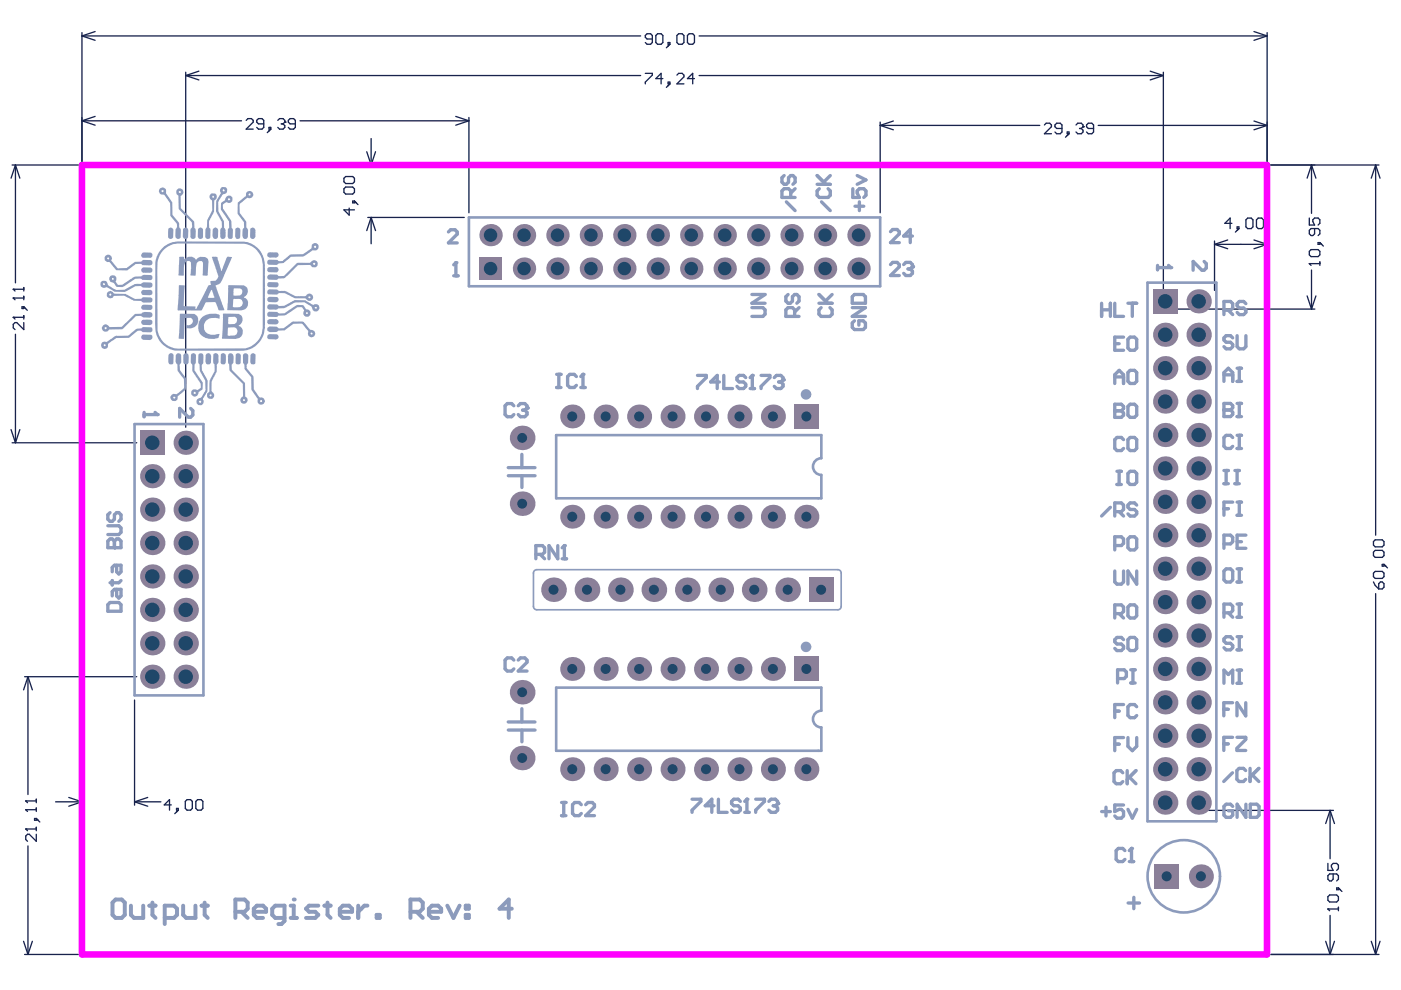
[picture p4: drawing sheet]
<svg xmlns="http://www.w3.org/2000/svg" width="297mm" height="210mm" viewBox="0 0 297 210" stroke-linecap="round" stroke-linejoin="round" font-family="sans-serif">
<g fill="none" stroke="#18234c" stroke-width=".28">
<path d="M17.4 6.9v27.4M17.4 7.6l2.8 .9M17.4 7.6h118.4M20.2 6.7l-2.8 .9M39.4 16l2.8 .9M39.4 16h96.4M39.4 15.3v75.3M42.2 15.1l-2.8 .9M136.8 15.6h1.5v.3l-1.5 1.5v.4M138.3 8.3h-1.1l-.4-.4v-.4l.4-.3h.7l.4 .3v1.5l-.4 .4h-.7l-.4-.4M139.1 7.5l.3-.3h.8l.3 .3v1.5l-.3 .4h-.8l-.3-.4zM140.5 16.7h-1.4l1.1-1.1v2.2"/>
<path d="M141.7 9h.3v.4h-.3zM141.7 17.4h.3v.4h-.3zM142 17.8l-.7 .7M142 9.4l-.7 .7M143.5 15.9l.4-.3h.7l.4 .3v.4l-1.5 1.5h1.5M143.5 7.5l.4-.3h.7l.4 .3v1.5l-.4 .4h-.7l-.4-.4zM145.7 7.5l.4-.3h.8l.3 .3v1.5l-.3 .4h-.8l-.4-.4zM147.2 16.7h-1.5l1.2-1.1v2.2M148.2 16h98.5M148.2 7.6h120.5M243.9 15.1l2.8 .9M246.7 15.3v50.2h32.1"/>
<path d="M246.7 16l-2.8 .9M265.9 6.7l2.8 .9M268.7 6.9v27.4M268.7 7.6l-2.8 .9M2.6 35h14.1M3.3 35l.9 2.8M3.3 35l-1 2.8M3.3 35v25M17.4 25.6l2.8 .9M17.4 25.6h33.8M20.2 24.7l-2.8 .9M52.2 25.5l.4-.4h.7l.4 .4v.4l-1.5 1.5h1.5"/>
<path d="M55.9 26.3h-1.1l-.4-.4v-.4l.4-.4h.7l.4 .4v1.5l-.4 .4h-.7l-.4-.4M57 27h.4v.4h-.4zM57.4 27.4l-.7 .7M58.9 25.5l.4-.4h.7l.4 .4v.4M59.6 26.3h.4M60 26.3l.4 .3v.4l-.4 .4h-.7l-.4-.4M60.4 25.9h.1M60.4 25.9l-.4 .4M62.6 26.3h-1.1l-.4-.4v-.4l.4-.4h.7l.4 .4v1.5l-.4 .4h-.7l-.4-.4M63.6 25.6h35.8M72.9 37.8l.4-.4h1.5l.4 .4v.7l-.4 .4h-1.5l-.4-.4zM73.3 39.7h1.5l.4 .3v.8l-.4 .3h-1.5l-.4-.3v-.8z"/>
<path d="M77.8 32.2l.9 2.8M78 35h10.5M78.7 29.4v5.6M79.6 32.2l-.9 2.8M96.6 24.7l2.8 .9M99.4 25.6l-2.8 .9M99.4 24.9v20.2M186.6 26.6l2.8 .9M186.6 26.6h33.8M186.6 25.9v19.2M189.4 25.7l-2.8 .9M221.4 26.5l.4-.4h.8l.3 .4v.4l-1.5 1.5h1.5"/>
<path d="M225.2 27.2h-1.2l-.3-.3v-.4l.3-.4h.8l.4 .4v1.5l-.4 .4h-.8l-.3-.4M226.3 28h.3v.4h-.3zM226.6 28.4l-.7 .7M228.1 26.5l.4-.4h.8l.3 .4v.4M228.9 27.2h.4M229.3 27.2l.3 .4v.4l-.3 .4h-.8l-.4-.4M229.6 26.9h.1M229.6 26.9l-.3 .3M231.9 27.2h-1.2l-.3-.3v-.4l.3-.4h.8l.4 .4v1.5l-.4 .4h-.8l-.3-.4M232.8 26.6h35.9M265.9 25.7l2.8 .9M268.7 26.6l-2.8 .9"/>
<path d="M268.7 35.7v16.8M269.4 35h23M278.1 35l.9 2.8M278.1 35l-1 2.8M278.1 35v10.2M291.7 35l.9 2.8M291.7 35l-1 2.8M291.7 35v78.5M74 44.1v1.5l-1.1-1.1h2.3M74.8 42.6h.4v.4h-.4zM75.2 42.6l.7 .8M78 46.1h20.4"/>
<path d="M78.7 46.1l.9 2.8M78.7 46.1l-.9 2.8M78.7 46.1v5.6M257.5 51.8l2.8 .9M257.5 51.8h11.2M257.5 51.1v10.5M260.3 50.9l-2.8 .9M261.2 47.4h-1.5l1.1-1.2v2.3M262.3 48.1h.4v.4h-.4zM262.7 48.5l-.8 .7M264.2 46.6l.3-.4h.8l.3 .4v1.5l-.3 .4h-.8l-.3-.4zM265.9 50.9l2.8 .9"/>
<path d="M266.4 46.6l.4-.4h.7l.4 .4v1.5l-.4 .4h-.7l-.4-.4zM268.7 51.8l-2.8 .9M277.6 55.9h.1M277.6 46.2v1.5h1.1l-.4-.7v-.4l.4-.4h.8l.3 .4v.7l-.3 .4M277.6 55.9h2.2M277.6 55.9l.4 .4M278 52.9h1.5l.3 .4v.7l-.3 .4h-1.5l-.4-.4v-.7zM278.1 57.3v8.2M278.7 48.5v1.1l-.4 .3h-.3l-.4-.3v-.8l.4-.3h1.5l.3 .3v.8l-.3 .3M279.5 51.4h.3v.4h-.3zM279.8 55.5v.8M279.8 51.4l.8 .8"/>
<path d="M2.8 67.3h.1M2.8 63.2h.1M2.8 61.3h.1M2.8 67.3h2.2M2.8 67.3l.4 .4M2.8 63.2h2.2M2.8 63.2l.4 .4M2.8 61.3h2.2M2.8 61.3l.4 .4M3.3 70.9v23M4.7 65h.3v.4h-.3zM5 61v.7"/>
<path d="M5 62.8v.8M5 66.9v.8M5 68.4v1.5l-1.4-1.5h-.4l-.4 .4v.7l.4 .4M5 65l.8 .8M277.1 62.7l1 2.8M279 62.7l-.9 2.8M2.3 91.1l1 2.8M2.6 93.9h26.4M4.2 91.1l-.9 2.8M291.2 114.8l.4-.3h1.5l.3 .3v.8l-.3 .3h-1.5l-.4-.3zM291.2 117.1l.4-.4h1.5l.3 .4v.7l-.3 .4h-1.5l-.4-.4zM293.1 119.7h.3v.3h-.3z"/>
<path d="M293.4 119.7l.8 .7M291.2 123.4l.4 .7 .7 .8M291.2 121.5l.4-.3h1.5l.3 .3v.8l-.3 .3h-1.5l-.4-.3zM291.7 125.9v76.5M292.3 123.8l.4-.4h.4l.3 .4v.7l-.3 .4h-.8zM5.2 143.5h23.8M5.9 143.5l1 2.8M5.9 143.5l-.9 2.8M5.9 143.5v25M28.5 148.4v22.3M5.5 175.8h.1M5.5 171.7h.1"/>
<path d="M5.5 169.8h.1M5.5 175.8h2.2M5.5 175.8l.3 .3M5.5 171.7h2.2M5.5 171.7l.3 .4M5.5 169.8h2.2M5.5 169.8l.3 .4M5.9 179.4v23M7.3 173.5h.4v.4h-.4zM7.7 169.4v.8M7.7 171.3v.8M7.7 175.4v.7"/>
<path d="M7.7 176.9v1.5l-1.5-1.5h-.4l-.3 .4v.7l.3 .4M7.7 173.5l.7 .8M11.8 170h5.6M14.6 169.1l2.8 .9M17.4 169.3v32.4M17.4 170l-2.8 .9M28.5 170l2.8 .9M28.5 170h5.6M31.3 169.1l-2.8 .9M36.3 170.7h-1.5l1.1-1.2v2.3M37.4 171.4h.4v.4h-.4zM37.8 171.8l-.7 .7"/>
<path d="M39.7 169.5h.7l.4 .4v1.5l-.4 .4h-.7l-.4-.4v-1.5zM41.5 169.9l.4-.4h.7l.4 .4v1.5l-.4 .4h-.7l-.4-.4zM253.7 171.8h29M282 171.8l.9 2.8M282 171.8l-.9 2.8M282 171.8v10.3M5 199.6l.9 2.8M6.9 199.6l-1 2.8M281.1 199.6l.9 2.8M281.5 192.7h.1M281.5 183.1v1.4h1.2l-.4-.7v-.4l.4-.3h.7l.4 .3v.8l-.4 .3M281.5 192.7h2.3"/>
<path d="M281.5 192.7l.4 .4M281.9 189.8h1.5l.4 .3v.8l-.4 .3h-1.5l-.4-.3v-.8zM282 194.1v8.3M282.7 185.3v1.1l-.4 .4h-.4l-.4-.4v-.7l.4-.4h1.5l.4 .4v.7l-.4 .4M282.9 199.6l-.9 2.8M283.4 188.3h.4v.3h-.4zM283.8 192.4v.7M283.8 188.3l.7 .7M290.7 199.6l1 2.8M292.6 199.6l-.9 2.8M5.2 202.4h11.5M269.4 202.4h23"/>
</g>
<circle cx="32.3" cy="143.5" r="2.58" fill="#8b8099"/>
<circle cx="32.3" cy="143.5" r="1.54" fill="#1f4769"/>
<circle cx="32.3" cy="136.4" r="2.58" fill="#8b8099"/>
<circle cx="32.3" cy="136.4" r="1.54" fill="#1f4769"/>
<circle cx="32.3" cy="129.3" r="2.58" fill="#8b8099"/>
<circle cx="32.3" cy="129.3" r="1.54" fill="#1f4769"/>
<circle cx="32.3" cy="122.2" r="2.58" fill="#8b8099"/>
<circle cx="32.3" cy="122.2" r="1.54" fill="#1f4769"/>
<circle cx="32.3" cy="115.1" r="2.58" fill="#8b8099"/>
<circle cx="32.3" cy="115.1" r="1.54" fill="#1f4769"/>
<circle cx="39.4" cy="143.5" r="2.58" fill="#8b8099"/>
<circle cx="39.4" cy="143.5" r="1.54" fill="#1f4769"/>
<circle cx="39.4" cy="136.4" r="2.58" fill="#8b8099"/>
<circle cx="39.4" cy="136.4" r="1.54" fill="#1f4769"/>
<circle cx="39.4" cy="129.3" r="2.58" fill="#8b8099"/>
<circle cx="39.4" cy="129.3" r="1.54" fill="#1f4769"/>
<circle cx="39.4" cy="122.2" r="2.58" fill="#8b8099"/>
<circle cx="39.4" cy="122.2" r="1.54" fill="#1f4769"/>
<circle cx="39.4" cy="115.1" r="2.58" fill="#8b8099"/>
<circle cx="39.4" cy="115.1" r="1.54" fill="#1f4769"/>
<circle cx="110.7" cy="146.8" r="2.61" fill="#8b8099"/>
<circle cx="110.7" cy="146.8" r="1.05" fill="#1f4769"/>
<circle cx="110.7" cy="160.7" r="2.61" fill="#8b8099"/>
<circle cx="110.7" cy="160.7" r="1.05" fill="#1f4769"/>
<circle cx="117.4" cy="125" r="2.61" fill="#8b8099"/>
<circle cx="117.4" cy="125" r="1.06" fill="#1f4769"/>
<circle cx="121.3" cy="163.1" r="2.54" fill="#8b8099"/>
<circle cx="121.3" cy="163.1" r="1.06" fill="#1f4769"/>
<circle cx="121.3" cy="141.8" r="2.54" fill="#8b8099"/>
<circle cx="121.3" cy="141.8" r="1.06" fill="#1f4769"/>
<circle cx="124.4" cy="125" r="2.61" fill="#8b8099"/>
<circle cx="124.4" cy="125" r="1.06" fill="#1f4769"/>
<circle cx="128.4" cy="163.1" r="2.54" fill="#8b8099"/>
<circle cx="128.4" cy="163.1" r="1.06" fill="#1f4769"/>
<circle cx="128.4" cy="141.8" r="2.54" fill="#8b8099"/>
<circle cx="128.4" cy="141.8" r="1.06" fill="#1f4769"/>
<circle cx="128.4" cy="109.6" r="2.54" fill="#8b8099"/>
<circle cx="128.4" cy="109.6" r="1.06" fill="#1f4769"/>
<circle cx="131.5" cy="125" r="2.61" fill="#8b8099"/>
<circle cx="131.5" cy="125" r="1.06" fill="#1f4769"/>
<circle cx="135.5" cy="163.1" r="2.54" fill="#8b8099"/>
<circle cx="135.5" cy="163.1" r="1.06" fill="#1f4769"/>
<circle cx="135.5" cy="141.8" r="2.54" fill="#8b8099"/>
<circle cx="135.5" cy="141.8" r="1.06" fill="#1f4769"/>
<circle cx="138.6" cy="125" r="2.61" fill="#8b8099"/>
<circle cx="138.6" cy="125" r="1.06" fill="#1f4769"/>
<circle cx="142.6" cy="163.1" r="2.54" fill="#8b8099"/>
<circle cx="142.6" cy="163.1" r="1.06" fill="#1f4769"/>
<circle cx="142.6" cy="141.8" r="2.54" fill="#8b8099"/>
<circle cx="142.6" cy="141.8" r="1.06" fill="#1f4769"/>
<circle cx="145.7" cy="125" r="2.61" fill="#8b8099"/>
<circle cx="145.7" cy="125" r="1.06" fill="#1f4769"/>
<circle cx="149.7" cy="163.1" r="2.54" fill="#8b8099"/>
<circle cx="149.7" cy="163.1" r="1.06" fill="#1f4769"/>
<circle cx="149.7" cy="141.8" r="2.54" fill="#8b8099"/>
<circle cx="149.7" cy="141.8" r="1.06" fill="#1f4769"/>
<circle cx="152.8" cy="125" r="2.61" fill="#8b8099"/>
<circle cx="152.8" cy="125" r="1.06" fill="#1f4769"/>
<circle cx="32.3" cy="108" r="2.58" fill="#8b8099"/>
<circle cx="32.3" cy="108" r="1.54" fill="#1f4769"/>
<circle cx="32.3" cy="101" r="2.58" fill="#8b8099"/>
<circle cx="32.3" cy="101" r="1.54" fill="#1f4769"/>
<path d="M29.7 91.3h5.2v5.2h-5.2z" fill-rule="evenodd" fill="#8b8099"/>
<circle cx="32.3" cy="93.9" r="1.54" fill="#1f4769"/>
<circle cx="39.4" cy="108" r="2.58" fill="#8b8099"/>
<circle cx="39.4" cy="108" r="1.54" fill="#1f4769"/>
<circle cx="39.4" cy="101" r="2.58" fill="#8b8099"/>
<circle cx="39.4" cy="101" r="1.54" fill="#1f4769"/>
<circle cx="39.4" cy="93.9" r="2.58" fill="#8b8099"/>
<circle cx="39.4" cy="93.9" r="1.54" fill="#1f4769"/>
<circle cx="104" cy="49.9" r="2.37" fill="#8b8099"/>
<circle cx="104" cy="49.9" r="1.42" fill="#1f4769"/>
<path d="M101.6 54.6h4.8v4.7h-4.8z" fill-rule="evenodd" fill="#8b8099"/>
<circle cx="104" cy="56.9" r="1.42" fill="#1f4769"/>
<circle cx="110.7" cy="106.8" r="2.61" fill="#8b8099"/>
<circle cx="110.7" cy="106.8" r="1.05" fill="#1f4769"/>
<circle cx="110.7" cy="92.8" r="2.61" fill="#8b8099"/>
<circle cx="110.7" cy="92.8" r="1.05" fill="#1f4769"/>
<circle cx="111.1" cy="56.9" r="2.37" fill="#8b8099"/>
<circle cx="111.1" cy="56.9" r="1.42" fill="#1f4769"/>
<circle cx="111.1" cy="49.9" r="2.37" fill="#8b8099"/>
<circle cx="111.1" cy="49.9" r="1.42" fill="#1f4769"/>
<circle cx="118.2" cy="56.9" r="2.37" fill="#8b8099"/>
<circle cx="118.2" cy="56.9" r="1.42" fill="#1f4769"/>
<circle cx="118.2" cy="49.9" r="2.37" fill="#8b8099"/>
<circle cx="118.2" cy="49.9" r="1.42" fill="#1f4769"/>
<circle cx="121.3" cy="109.6" r="2.54" fill="#8b8099"/>
<circle cx="121.3" cy="109.6" r="1.06" fill="#1f4769"/>
<circle cx="121.3" cy="88.3" r="2.54" fill="#8b8099"/>
<circle cx="121.3" cy="88.3" r="1.06" fill="#1f4769"/>
<circle cx="125.3" cy="56.9" r="2.37" fill="#8b8099"/>
<circle cx="125.3" cy="56.9" r="1.42" fill="#1f4769"/>
<circle cx="125.3" cy="49.9" r="2.37" fill="#8b8099"/>
<circle cx="125.3" cy="49.9" r="1.42" fill="#1f4769"/>
<circle cx="128.4" cy="88.3" r="2.54" fill="#8b8099"/>
<circle cx="128.4" cy="88.3" r="1.06" fill="#1f4769"/>
<circle cx="132.4" cy="49.9" r="2.37" fill="#8b8099"/>
<circle cx="132.4" cy="49.9" r="1.42" fill="#1f4769"/>
<circle cx="132.4" cy="56.9" r="2.37" fill="#8b8099"/>
<circle cx="132.4" cy="56.9" r="1.42" fill="#1f4769"/>
<circle cx="135.5" cy="109.6" r="2.54" fill="#8b8099"/>
<circle cx="135.5" cy="109.6" r="1.06" fill="#1f4769"/>
<circle cx="135.5" cy="88.3" r="2.54" fill="#8b8099"/>
<circle cx="135.5" cy="88.3" r="1.06" fill="#1f4769"/>
<circle cx="139.5" cy="49.9" r="2.37" fill="#8b8099"/>
<circle cx="139.5" cy="49.9" r="1.42" fill="#1f4769"/>
<circle cx="139.5" cy="56.9" r="2.37" fill="#8b8099"/>
<circle cx="139.5" cy="56.9" r="1.42" fill="#1f4769"/>
<circle cx="142.6" cy="109.6" r="2.54" fill="#8b8099"/>
<circle cx="142.6" cy="109.6" r="1.06" fill="#1f4769"/>
<circle cx="142.6" cy="88.3" r="2.54" fill="#8b8099"/>
<circle cx="142.6" cy="88.3" r="1.06" fill="#1f4769"/>
<circle cx="146.6" cy="49.9" r="2.37" fill="#8b8099"/>
<circle cx="146.6" cy="49.9" r="1.42" fill="#1f4769"/>
<circle cx="146.6" cy="56.9" r="2.37" fill="#8b8099"/>
<circle cx="146.6" cy="56.9" r="1.42" fill="#1f4769"/>
<circle cx="149.7" cy="109.6" r="2.54" fill="#8b8099"/>
<circle cx="149.7" cy="109.6" r="1.06" fill="#1f4769"/>
<circle cx="149.7" cy="88.3" r="2.54" fill="#8b8099"/>
<circle cx="149.7" cy="88.3" r="1.06" fill="#1f4769"/>
<circle cx="156.8" cy="163.1" r="2.54" fill="#8b8099"/>
<circle cx="156.8" cy="163.1" r="1.06" fill="#1f4769"/>
<circle cx="156.8" cy="141.8" r="2.54" fill="#8b8099"/>
<circle cx="156.8" cy="141.8" r="1.06" fill="#1f4769"/>
<circle cx="156.8" cy="109.6" r="2.54" fill="#8b8099"/>
<circle cx="156.8" cy="109.6" r="1.06" fill="#1f4769"/>
<circle cx="159.9" cy="125" r="2.61" fill="#8b8099"/>
<circle cx="159.9" cy="125" r="1.06" fill="#1f4769"/>
<circle cx="163.9" cy="163.1" r="2.54" fill="#8b8099"/>
<circle cx="163.9" cy="163.1" r="1.06" fill="#1f4769"/>
<circle cx="163.9" cy="141.8" r="2.54" fill="#8b8099"/>
<circle cx="163.9" cy="141.8" r="1.06" fill="#1f4769"/>
<circle cx="167" cy="125" r="2.61" fill="#8b8099"/>
<circle cx="167" cy="125" r="1.06" fill="#1f4769"/>
<circle cx="171" cy="163.1" r="2.54" fill="#8b8099"/>
<circle cx="171" cy="163.1" r="1.06" fill="#1f4769"/>
<path d="M168.4 139.3h5.1v5.1h-5.1z" fill-rule="evenodd" fill="#8b8099"/>
<circle cx="171" cy="141.8" r="1.06" fill="#1f4769"/>
<circle cx="171" cy="109.6" r="2.54" fill="#8b8099"/>
<circle cx="171" cy="109.6" r="1.06" fill="#1f4769"/>
<path d="M171.5 122.4h5.2v5.3h-5.2z" fill-rule="evenodd" fill="#8b8099"/>
<circle cx="174.1" cy="125" r="1.06" fill="#1f4769"/>
<circle cx="247" cy="170.2" r="2.58" fill="#8b8099"/>
<circle cx="247" cy="170.2" r="1.54" fill="#1f4769"/>
<circle cx="247" cy="163.1" r="2.58" fill="#8b8099"/>
<circle cx="247" cy="163.1" r="1.54" fill="#1f4769"/>
<circle cx="247" cy="156" r="2.58" fill="#8b8099"/>
<circle cx="247" cy="156" r="1.54" fill="#1f4769"/>
<circle cx="247" cy="148.9" r="2.58" fill="#8b8099"/>
<circle cx="247" cy="148.9" r="1.54" fill="#1f4769"/>
<circle cx="247" cy="141.8" r="2.58" fill="#8b8099"/>
<circle cx="247" cy="141.8" r="1.54" fill="#1f4769"/>
<circle cx="247" cy="134.7" r="2.58" fill="#8b8099"/>
<circle cx="247" cy="134.7" r="1.54" fill="#1f4769"/>
<circle cx="247" cy="127.7" r="2.58" fill="#8b8099"/>
<circle cx="247" cy="127.7" r="1.54" fill="#1f4769"/>
<circle cx="247" cy="120.6" r="2.58" fill="#8b8099"/>
<circle cx="247" cy="120.6" r="1.54" fill="#1f4769"/>
<circle cx="247" cy="113.5" r="2.58" fill="#8b8099"/>
<circle cx="247" cy="113.5" r="1.54" fill="#1f4769"/>
<path d="M244.8 183.2h5.1v5.1h-5.1z" fill-rule="evenodd" fill="#8b8099"/>
<circle cx="247.4" cy="185.8" r="1.06" fill="#1f4769"/>
<circle cx="254.1" cy="170.2" r="2.58" fill="#8b8099"/>
<circle cx="254.1" cy="170.2" r="1.54" fill="#1f4769"/>
<circle cx="254.1" cy="163.1" r="2.58" fill="#8b8099"/>
<circle cx="254.1" cy="163.1" r="1.54" fill="#1f4769"/>
<circle cx="254.1" cy="156" r="2.58" fill="#8b8099"/>
<circle cx="254.1" cy="156" r="1.54" fill="#1f4769"/>
<circle cx="254.1" cy="148.9" r="2.58" fill="#8b8099"/>
<circle cx="254.1" cy="148.9" r="1.54" fill="#1f4769"/>
<circle cx="254.1" cy="141.8" r="2.58" fill="#8b8099"/>
<circle cx="254.1" cy="141.8" r="1.54" fill="#1f4769"/>
<circle cx="254.1" cy="134.7" r="2.58" fill="#8b8099"/>
<circle cx="254.1" cy="134.7" r="1.54" fill="#1f4769"/>
<circle cx="254.1" cy="127.7" r="2.58" fill="#8b8099"/>
<circle cx="254.1" cy="127.7" r="1.54" fill="#1f4769"/>
<circle cx="254.1" cy="120.6" r="2.58" fill="#8b8099"/>
<circle cx="254.1" cy="120.6" r="1.54" fill="#1f4769"/>
<circle cx="254.1" cy="113.5" r="2.58" fill="#8b8099"/>
<circle cx="254.1" cy="113.5" r="1.54" fill="#1f4769"/>
<circle cx="254.6" cy="185.8" r="2.54" fill="#8b8099"/>
<circle cx="254.6" cy="185.8" r="1.06" fill="#1f4769"/>
<circle cx="153.7" cy="56.9" r="2.37" fill="#8b8099"/>
<circle cx="153.7" cy="56.9" r="1.42" fill="#1f4769"/>
<circle cx="153.7" cy="49.9" r="2.37" fill="#8b8099"/>
<circle cx="153.7" cy="49.9" r="1.42" fill="#1f4769"/>
<circle cx="156.8" cy="88.3" r="2.54" fill="#8b8099"/>
<circle cx="156.8" cy="88.3" r="1.06" fill="#1f4769"/>
<circle cx="160.7" cy="56.9" r="2.37" fill="#8b8099"/>
<circle cx="160.7" cy="56.9" r="1.42" fill="#1f4769"/>
<circle cx="160.7" cy="49.9" r="2.37" fill="#8b8099"/>
<circle cx="160.7" cy="49.9" r="1.42" fill="#1f4769"/>
<circle cx="163.9" cy="109.6" r="2.54" fill="#8b8099"/>
<circle cx="163.9" cy="109.6" r="1.06" fill="#1f4769"/>
<circle cx="163.9" cy="88.3" r="2.54" fill="#8b8099"/>
<circle cx="163.9" cy="88.3" r="1.06" fill="#1f4769"/>
<circle cx="167.8" cy="56.9" r="2.37" fill="#8b8099"/>
<circle cx="167.8" cy="56.9" r="1.42" fill="#1f4769"/>
<circle cx="167.8" cy="49.9" r="2.37" fill="#8b8099"/>
<circle cx="167.8" cy="49.9" r="1.42" fill="#1f4769"/>
<path d="M168.4 85.7h5.1v5.1h-5.1z" fill-rule="evenodd" fill="#8b8099"/>
<circle cx="171" cy="88.3" r="1.06" fill="#1f4769"/>
<circle cx="174.9" cy="49.9" r="2.37" fill="#8b8099"/>
<circle cx="174.9" cy="49.9" r="1.42" fill="#1f4769"/>
<circle cx="174.9" cy="56.9" r="2.37" fill="#8b8099"/>
<circle cx="174.9" cy="56.9" r="1.42" fill="#1f4769"/>
<circle cx="182" cy="56.9" r="2.37" fill="#8b8099"/>
<circle cx="182" cy="56.9" r="1.42" fill="#1f4769"/>
<circle cx="182" cy="49.9" r="2.37" fill="#8b8099"/>
<circle cx="182" cy="49.9" r="1.42" fill="#1f4769"/>
<circle cx="247" cy="106.4" r="2.58" fill="#8b8099"/>
<circle cx="247" cy="106.4" r="1.54" fill="#1f4769"/>
<circle cx="247" cy="85.1" r="2.58" fill="#8b8099"/>
<circle cx="247" cy="85.1" r="1.54" fill="#1f4769"/>
<circle cx="247" cy="92.2" r="2.58" fill="#8b8099"/>
<circle cx="247" cy="92.2" r="1.54" fill="#1f4769"/>
<circle cx="247" cy="99.3" r="2.58" fill="#8b8099"/>
<circle cx="247" cy="99.3" r="1.54" fill="#1f4769"/>
<circle cx="247" cy="78.1" r="2.58" fill="#8b8099"/>
<circle cx="247" cy="78.1" r="1.54" fill="#1f4769"/>
<path d="M244.5 61.3h5.1v5.2h-5.1z" fill-rule="evenodd" fill="#8b8099"/>
<circle cx="247" cy="63.9" r="1.54" fill="#1f4769"/>
<circle cx="247" cy="71" r="2.58" fill="#8b8099"/>
<circle cx="247" cy="71" r="1.54" fill="#1f4769"/>
<circle cx="254.1" cy="106.4" r="2.58" fill="#8b8099"/>
<circle cx="254.1" cy="106.4" r="1.54" fill="#1f4769"/>
<circle cx="254.1" cy="85.1" r="2.58" fill="#8b8099"/>
<circle cx="254.1" cy="85.1" r="1.54" fill="#1f4769"/>
<circle cx="254.1" cy="99.3" r="2.58" fill="#8b8099"/>
<circle cx="254.1" cy="99.3" r="1.54" fill="#1f4769"/>
<circle cx="254.1" cy="92.2" r="2.58" fill="#8b8099"/>
<circle cx="254.1" cy="92.2" r="1.54" fill="#1f4769"/>
<circle cx="254.1" cy="78.1" r="2.58" fill="#8b8099"/>
<circle cx="254.1" cy="78.1" r="1.54" fill="#1f4769"/>
<circle cx="254.1" cy="71" r="2.58" fill="#8b8099"/>
<circle cx="254.1" cy="71" r="1.54" fill="#1f4769"/>
<circle cx="254.1" cy="63.9" r="2.58" fill="#8b8099"/>
<circle cx="254.1" cy="63.9" r="1.54" fill="#1f4769"/>
<path d="M17.4 35h251.2v167.4h-251.2z" fill="none" stroke="#f0f" stroke-width="1.4"/>
<g fill="#8c9bbc">
<path d="M53.1 48.5l.5-.3 .4 .3 .2 .3a2.26 2.26 0 0 1-.4 1.8 .56 .56 0 0 1-.8-.5z"/>
<path d="M50 48.4l.4-.2 .5 .2v1.9a.54 .54 0 0 1-.9 .2l-.1-.4z"/>
<path d="M45.4 48.4l.4-.1 .4 .2 .1 .3-.1 1.5-.2 .3-.3 .1-.3-.1-.3-.5v-1.4z"/>
<path d="M42.2 48.4l.4-.2 .4 .5v1.6l-.2 .3-.3 .1-.4-.2-.2-.4 .1-1.5z"/>
<path d="M56.7 53.8l.3-.3h.4l1.5 .1a.62 .62 0 0 1 0 .8 .62 .62 0 0 1-.7 .2l-1.2-.1-.3-.2z"/>
<path d="M56.7 56.9l.4-.3h1.3a.57 .57 0 0 1 .7 .5 .57 .57 0 0 1-.5 .7l-1.6-.1-.3-.3z"/>
<path d="M56.7 60.1l.3-.3 1.8 .1 .3 .3-.1 .4-.4 .3h-1.6l-.3-.3z"/>
<path d="M56.7 63.2l.4-.3 1.7 .1a.6 .6 0 0 1 .3 .6 .6 .6 0 0 1-.6 .5l-1.5-.1-.3-.3z"/>
<path d="M56.7 67.9h.1a1.47 1.47 0 0 1 1.4-.2 .58 .58 0 0 1 .8 .4 .58 .58 0 0 1-.5 .7l-1.5-.1-.3-.3z"/>
<path d="M42.7 67.4a2.5 2.5 0 0 1 1.8-.9 3.3 3.3 0 0 1 2.1 .3l-.1 .8-.7-.2h-1.1a1.78 1.78 0 0 0-1.5 1.5 1.92 1.92 0 0 0 .6 1.7l.9 .4 1.8-.2v.2a.56 .56 0 0 1-.4 .7 3.3 3.3 0 0 1-2.1 0l-.6-.1a2.61 2.61 0 0 1-1.4-1.9l.2-1.5z"/>
<path d="M38 54.5h1l.1 .5a1.51 1.51 0 0 1 2.4 0h.1l.4-.3 .5-.2h1a1.16 1.16 0 0 1 .7 1.5l-.2 2.4h-1v-2.5l-.3-.6a1.08 1.08 0 0 0-1.1 1.4l-.1 1.7h-1.1l.1-2.8-.5-.3a1.08 1.08 0 0 0-1 1.5v1.5l-.1 .2-1-.1z"/>
<path d="M38.1 66.6h3.1a1.7 1.7 0 0 1 .6 2.3 1.7 1.7 0 0 1-2.3 .6l-.1-.4 .1-.1a1.08 1.08 0 0 0 1.4-1.2l-.4-.4-1.3 .1-.2 4.3h-1.1z"/>
<path d="M30.1 61.6l.4-.2 1.4 .1 .3 .1 .1 .7-.6 .3h-1.4l-.4-.6z"/>
<path d="M30.1 56.9l.3-.2h1.6l.3 .3v.5l-.2 .3-1.2 .1a.7 .7 0 0 1-1-.7z"/>
<path d="M38.8 48.6a.69 .69 0 0 1 1-.1l.1 1.8a.57 .57 0 0 1-1 .2l-.1-.4z"/>
<path d="M30.1 53.7l.5-.2 1.4 .1 .3 .2v.6l-.5 .3-1.6-.1-.3-.5z"/>
<path d="M30.2 67.9h1.9l.2 .3v.4l-.5 .3h-1.5l-.4-.6z"/>
<path d="M30.1 64.7l1.9-.1 .2 .2 .1 .7-.4 .2h-1.6l-.4-.6z"/>
<path d="M35.7 48.5a.65 .65 0 0 1 1 .1v1.8l-.2 .2a.56 .56 0 0 1-.9-.4z"/>
<path d="M56.7 71.1l.4-.3 1.6 .1a.58 .58 0 0 1 .3 .7 .58 .58 0 0 1-.7 .4l-1.3-.1-.3-.3z"/>
<path d="M53.3 75l.5-.1 .4 .3-.1 1.8-.3 .3-.5-.1-.2-.4v-1.6z"/>
<path d="M50 75.1l.4-.2h.4l.2 .3v1.8a.61 .61 0 0 1-1.1-.1z"/>
<path d="M46.9 75l.4-.2 .5 .3 .1 .3-.1 1.6-.2 .2h-.6l-.2-.3z"/>
<path d="M43.8 75l.4-.1 .4 .2 .2 .4-.1 1.4-.2 .3-.5 .1-.3-.2a2.34 2.34 0 0 1 .1-2.1z"/>
<path d="M39 75l.3-.1 .6 .2 .1 .4v1.4a.62 .62 0 0 1-1 .2l-.1-.3v-1.5z"/>
<path d="M35.9 75l.4-.2 .4 .2 .1 .3v1.7a.6 .6 0 0 1-1 0l-.1-1.8z"/>
<path d="M30.1 71h2a.62 .62 0 0 1 .2 .6 .62 .62 0 0 1-.5 .5h-1.5l-.3-.5z"/>
<path d="M46.9 39.7l1 .1 .3 .4-.2 .7a1.8 1.8 0 0 0-1.4 1.2l-.3 .8v1.9l1.2 2v1.5a2.42 2.42 0 0 1 .1 2.3h-.2a.72 .72 0 0 1-.7-1 1.21 1.21 0 0 1 .3-1.3v-1.3l-1.2-2.2v-2.2l1-1.6-.2-.5zM47.2 40.2l.1 .4 .3-.1-.1-.3z"/>
<path d="M52.3 40.8a.78 .78 0 0 1 1-.2 .78 .78 0 0 1 .3 1 .78 .78 0 0 1-1.1 .3l-1.6 1.2-.1 .3v1.8l1.3 1.6 .1 1.4 .4 .6v1.5l-.3 .3-.3 .1-.5-.3a2.57 2.57 0 0 1 .1-2l.2-.1-.1-1.2-1.3-1.9v-2.2l1.7-1.4zM52.7 41.2l.1 .3 .3-.1-.1-.4z"/>
<path d="M44.7 41.1l.9-.1a.83 .83 0 0 1-.1 1.5l-.1 2.4-.8 1.4a2.2 2.2 0 0 0-.2 2l.2 .4v1.7l-.6 .3-.5-.4 .1-1.7 .3-.6v-1.4l1.1-2v-2a.86 .86 0 0 1-.3-1.5zM45.1 41.5l-.1 .4h.4l-.1-.4z"/>
<path d="M48 41.7a.72 .72 0 0 1 .8-.2 .72 .72 0 0 1 .5 .6l-.1 .5a1.07 1.07 0 0 1-1.3 .3l-.6 .4v1l1.8 2.6v1.4l.3 .4-.1 1.7-.2 .2h-.6l-.2-.5v-1.5l.3-.3-.1-1.4-1.7-2.6 .1-1.2 .8-.6zM48.3 42.2l.2 .3 .3-.2-.3-.3z"/>
<path d="M56.7 55.3l.4-.2h1.7l.5 .3 .6-.1 1.6-1.3 2.8-.1 1.7-1.2 .1-.8 .2-.2a.75 .75 0 0 1 1.3 .4l-.1 .6-.4 .4h-.8l-.9 .6a2.53 2.53 0 0 1-2.4 .7l-1.3 .1-1.5 1.3h-1.1l-.5 .4-1.6-.1-.3-.2zM66.5 52.3a.26 .26 0 0 0 .2 .3 .26 .26 0 0 0 .3-.2l-.2-.3z"/>
<path d="M56.9 58.3l1.8-.1 .3 .3h1.2l2.8-2.7 2.7-.1 .4-.4 .5-.1a.78 .78 0 0 1 .8 .6l-.1 .5a.9 .9 0 0 1-1.5-.1h-2.6l-2.2 2.2-.8 .6-1.2 .1-.4 .2h-1.6l-.3-.4zM66.3 55.9l.3 .3 .3-.3-.2-.2z"/>
<path d="M37.9 60.5l1.3 .1-.3 4.3 2.5 .1 .2 .5 2.1-4a1.36 1.36 0 0 1 1-1.2l-.1-.6 1.1-.2 .6-.9-1.4-4.1 .8-.1 .4 .2 .8 2.9 1.3-3h1l-2.1 5-.6 .7-.8 .3 1.8 5.3h-1.1l-.8-1.8-1.9 .1-.9 1.7h-.2l-4.7 .1-.3-.2zM44.7 61.6l-.6 1.5h1.3l-.4-1.6z"/>
<path d="M56.7 61.6l.4-.3 1.7 .1a1.24 1.24 0 0 0 1.3 .3h.4l1.3 .6a2.07 2.07 0 0 0 1.8 .5h1.2a.81 .81 0 0 1 1.4-.3 .81 .81 0 0 1-.4 1.3h-.5l-.7-.5-2.2-.1-1.4-.7a2.19 2.19 0 0 0-1.8-.4l-.4 .4-1.9-.1-.2-.2zM65.4 62.9v.3l.4-.1-.1-.3z"/>
<path d="M34.3 52.8a4.8 4.8 0 0 1 3.4-1.6h14.1a5.3 5.3 0 0 1 3.2 1.8 6.2 6.2 0 0 1 1.2 3.8l-.1 12.9a5.1 5.1 0 0 1-1.9 3.7l-1.3 .7-1.3 .3-14.5-.1a5.1 5.1 0 0 1-3.6-2.5l-.5-1.5-.1-1.7v-13.1l.5-1.6zM34.5 53.2l-.6 .9-.5 1.5v14.5a4.7 4.7 0 0 0 4.4 3.8h14.3l1.3-.5 1.3-1.1 .8-1.5 .2-1.2v-13.6a4.6 4.6 0 0 0-3.9-4.3l-14.3-.1-.7 .2-1.2 .4z"/>
<path d="M48.4 60.6l.1-.1h3.2a1.35 1.35 0 0 1 .9 1.3 1.35 1.35 0 0 1-.9 1.2l.1 .1a1.07 1.07 0 0 1 .8 1 1.51 1.51 0 0 1-1.4 1.7h-3zM49.5 63.5l-.2 1.5 .3 .2h.7a1.06 1.06 0 0 0 1.2-.9l-.3-.7a2.24 2.24 0 0 0-1.7-.1zM49.5 61.2v1.5l1.4-.1 .3-.2a.85 .85 0 0 0 0-1.1l-.3-.1z"/>
<path d="M56.7 64.8l.3-.3 1.8 .1 .3 .2a2.65 2.65 0 0 0 2.5-.7l.9-.5 2.3 .1 1.6 .9a.78 .78 0 0 1 1.2 .1 .78 .78 0 0 1-.2 1.2 .78 .78 0 0 1-1.1-.3 2.45 2.45 0 0 0-1.4-1.3l-.3-.2h-2.1l-1.5 .9a2.69 2.69 0 0 1-2 .4l-.6 .3-1.4-.1-.3-.2zM66.7 65.2l.1 .2h.3v-.3z"/>
<path d="M56.7 66.3l.3-.2h1.8l.4 .4 1.2-.1 2.4-1.7h1.5l.6 .9 .5 .1 .4 .3v.8a.83 .83 0 0 1-.8 .3 .83 .83 0 0 1-.7-.5l.2-.8-.6-.7-.9 .1-2.6 1.7h-1.4l-.2 .3h-1.9l-.2-.2zM64.9 66.2v.2l.1 .2 .3-.2-.1-.2z"/>
<path d="M47.3 66.5l3.4 .1a1.36 1.36 0 0 1 .7 1.2 1.36 1.36 0 0 1-.8 1.2l.5 .4a1.44 1.44 0 0 1-.3 2.2l-.8 .3-2.9-.1zM48.4 69.4l-.2 1.6 .1 .2 1.5-.1a.89 .89 0 0 0 .6-.9 .89 .89 0 0 0-.9-.8zM48.4 67.2v1.5h1.3a.83 .83 0 0 0 .6-.8 .83 .83 0 0 0-.5-.7z"/>
<path d="M22.7 62.1l.3-.3 .5-.1 .8 .6h2.4l.5 .3a2.51 2.51 0 0 0 3.2 .4l1.6 .1a.62 .62 0 0 1 .2 .9l-1.8 .2-.5-.4h-1.6l-2-1.1h-2.1l-.3 .4a.84 .84 0 0 1-1.3-.4zM23.1 62.4l.1 .2 .2 .1 .2-.3-.2-.2z"/>
<path d="M21.8 69l.7-.3 .7 .7 2.6-.1 2.8-2.7 1.4-.1 .2-.2a2.67 2.67 0 0 1 2 0l.1 .7-.5 .3h-1.5l-.5-.3h-1l-2.9 2.8-2.7 .1a.85 .85 0 0 1-1 .4 .85 .85 0 0 1-.6-.8zM22.2 69.5l.1 .3 .3-.2-.1-.2z"/>
<path d="M21.3 59.9a.83 .83 0 0 1 1-.4 .83 .83 0 0 1 .6 .9l1.3 .8a4.1 4.1 0 0 0 3.9-.7l.2-.1a1.69 1.69 0 0 1 1.6-.2l.5-.3h1.6a.6 .6 0 0 1 .3 .7 .6 .6 0 0 1-.6 .4h-1.4l-.5-.4-1.2 .1-.2 .1a4.5 4.5 0 0 1-4.4 .9l-1.4-.8a.82 .82 0 0 1-1 0 .82 .82 0 0 1-.3-1zM21.8 60.1l.2 .4 .2-.1v-.3z"/>
<path d="M22.4 54.2a.79 .79 0 0 1 1.2 .1l.2 .5-.2 .4 1.3 1.7h.4a2.68 2.68 0 0 0 2.5-.8l.8-.6h1.3l.5-.4 1.6 .1a.64 .64 0 0 1 .1 1h-1.9l-.4-.3-1.1 .1-1.6 1.3h-2.4l-1.5-1.7h-.4l-.6-.4v-.6zM22.7 54.7l.1 .3 .3-.1-.1-.3z"/>
<path d="M33.9 39.9l.5-.2a.75 .75 0 0 1 .8 .8v.5l1.3 1.9 .1 2.7 .8 1a1.65 1.65 0 0 1 .6 1.6l.3 .3v.3v1.6l-.2 .2h-.6l-.3-.3v-1.7a1.44 1.44 0 0 0-.4-2l-.7-.8v-2.8l-1.3-1.7-.7-.1a.79 .79 0 0 1-.2-1.3zM34.2 40.4l.2 .4 .3-.2-.3-.3z"/>
<path d="M23.4 58.5a.81 .81 0 0 1 1.1 .1 .81 .81 0 0 1 0 1.1l.5 .7h1l2.6-1.8h1.4l.5-.3h1.5l.3 .2a.58 .58 0 0 1-.4 .9l-1.7-.1-.5-.2a2.7 2.7 0 0 0-1.9 .6l-1 .7a2.13 2.13 0 0 1-2.1 .4l-.2-.2a1.18 1.18 0 0 0-1.1-.9l-.3-.5zM23.8 59v.3h.3l-.1-.4z"/>
<path d="M37.5 40.2a.81 .81 0 0 1 1.3 .2 .81 .81 0 0 1-.5 1.2v2.5l2.8 2.8 .1 1.4 .2 .2 .1 .5v1.3a.58 .58 0 0 1-.7 .4 .58 .58 0 0 1-.5-.6l.1-1.6a1.13 1.13 0 0 0 .1-1.6l-2.6-2.5-.1-2.9a.78 .78 0 0 1-.3-1.3zM38 40.5l-.1 .3 .4 .1v-.3z"/>
<path d="M56.7 69.5l.4-.3 1.5 .1 .5 .3h1.1l1.9-1.4h2l.3 .1 1.4 1.6a.83 .83 0 0 1 1 .7 .83 .83 0 0 1-.8 .9 .81 .81 0 0 1-.7-1v-.4l-1.1-1.3-.3-.2-1.7 .1-1.8 1.3-1.4 .1-.5 .3h-1.3l-.5-.3zM65.8 70.6l.2 .3 .3-.1-.1-.3z"/>
<path d="M51.6 75.2a.59 .59 0 0 1 .6-.3 .59 .59 0 0 1 .4 .5v1.6a1.16 1.16 0 0 0 .2 1.7l.9 1.1 .1 2.8 .3 .3a2.65 2.65 0 0 0 1.2 1.4h.1a.79 .79 0 0 1 .7 .9 .81 .81 0 0 1-.6 .6 .81 .81 0 0 1-.8-.4v-.8l-1.4-1.9v-2.8l-1.5-1.8v-.8l-.3-.3zM55.2 84.9l.1 .4 .3-.1-.1-.4z"/>
<path d="M48.4 75.1a.62 .62 0 0 1 .7-.2 .62 .62 0 0 1 .4 .7v1.3l-.4 .4 .1 1.1 2.7 2.8 .1 2.9a.78 .78 0 0 1 .4 1.2 .78 .78 0 0 1-1.3 0 .78 .78 0 0 1 .4-1.2v-2.7l-2.8-2.8-.1-1.4a1.65 1.65 0 0 1-.3-1.6zM51.6 84.7v.3l.3-.1-.1-.3z"/>
<path d="M45.3 75l.5-.2 .4 .3 .2 .4-.1 1.3-.4 .7a2.21 2.21 0 0 1-.2 1.9l-.8 1.6-.1 1.9 .3 .3a.81 .81 0 0 1-.1 1.4l-.7-.1-.4-.5a.95 .95 0 0 1 .5-1v-2.4l.5-.8a2.33 2.33 0 0 0 .3-2.8zM44.4 83.8l.3 .3 .2-.2-.2-.3z"/>
<path d="M42.2 75l.4-.1a.51 .51 0 0 1 .5 .5v1.6l-.3 .5v1l1.2 2.2v2.3l-1 1.7a.79 .79 0 0 1-.4 1.2h-.6l-.3-.4-.1-.4a.85 .85 0 0 1 1-.8l1-1.7a3.4 3.4 0 0 0-.7-3l-.3-.5a2.42 2.42 0 0 1-.3-1.9l-.3-.4 .1-1.6zM42.2 85.1l.2 .4 .3-.4-.2-.2z"/>
<path d="M40.6 75l.4-.1 .4 .1 .2 .3-.1 1.7-.2 .3-.1 1.2 1.8 2.6v1.5l-.9 .5a.82 .82 0 0 1-.9 1 .82 .82 0 0 1-.6-1.2 .88 .88 0 0 1 1.2-.2l.7-.4v-1l-1.4-2.1a2.2 2.2 0 0 1-.4-2l-.3-.4 .1-1.6zM41 83.2l.1 .3h.4l-.1-.4z"/>
<path d="M37.4 75.1a.57 .57 0 0 1 .6-.2 .57 .57 0 0 1 .4 .5v1.4l-.3 .7 .1 1 1.3 1.8-.1 2.3-1.7 1.4-.2 .8-.4 .2h-.6a.8 .8 0 0 1-.2-1.1 .8 .8 0 0 1 1-.3l1.5-1.1 .2-.4v-1.7l-1.4-1.9v-1.2l-.4-.6 .1-1.4zM36.8 84.1l.1 .4 .3-.1-.1-.2z"/>
<path d="M21.7 72.6l.3-.1a2.11 2.11 0 0 0 1.7-.7l1-.6h2.5l1.9-1.5 .9-.1 .3-.2 1.9 .1 .1 .7-.3 .3-1.7-.1a1.08 1.08 0 0 0-1.8 .3l-1.1 .9-2.8 .1-1.7 1.2v.7a.8 .8 0 0 1-1.2 .2 .8 .8 0 0 1 0-1.2zM22 73.1v.3l.4-.1-.1-.3z"/>
</g>
<path d="M99.4 46.1h87.2v14.6h-87.2zM243.3 59.9h14.6v114.2h-14.6zM28.5 89.9h14.6v57.5h-14.6zM174.1 97.2v-4.9h-56.2v13.3h56.2v-4.9M174.1 150.7v-4.9h-56.2v13.4h56.2v-5" fill="none" stroke="#8c9bbc" stroke-width=".56"/>
<g fill="none" stroke="#8c9bbc" stroke-width=".71">
<path d="M166.3 37.2l-.5 .5v.9l.5 .5h.4l.5-.5v-.9l.4-.5h.5l.5 .5v.9l-.5 .5M173.2 39.1h2.8M173.2 37.2l1.9 1.9M176 37.2l-1.4 1.4M166.7 42.8l1.9 1.9M167.6 41.9v-1.4l-.4-.5h-.9l-.5 .5v1.4h2.8M168.6 40l-1 .9M173.7 40l-.5 .5v.9l.5 .5h1.9l.4-.5v-.9l-.4-.5M174.2 42.8l1.8 1.9M159.4 65.2h2.3l.5 .5v.9l-.5 .5h-2.3M159.4 62.4h2.8l-2.8 1.9h2.8M167.1 62.4l-.5 .5v.9l.5 .5h.5l.4-.5v-.9l.5-.5h.4l.5 .5v.9l-.5 .5"/>
<path d="M168.5 67.1v-1.4l-.5-.5h-.9l-.5 .5v1.4h2.8M169.4 65.2l-.9 1M173.6 64.3h2.8M173.6 62.4l1.9 1.9M174.1 65.2l-.5 .5v.9l.5 .5h1.9l.4-.5v-.9l-.4-.5M176.4 62.4l-1.4 1.4M180.7 65.2h2.8l-2.8 1.9h2.8M180.7 62.9l.5-.5h1.8l.5 .5v1.4h-2.8zM181.2 68l-.5 .5v.9l.5 .5h1.8l.5-.5v-.9l-.5-.5h-.9v.9M233.6 64.3v2.8M233.6 65.7h1.8M235.4 64.3v2.8"/>
<path d="M236.4 64.3v2.8h1.8M236.4 72.9h.9M236.4 79.9h1.8M238.2 71.5h-1.8v2.8h1.8M239.1 71.9l.5-.4h.9l.5 .4v1.9l-.5 .5h-.9l-.5-.5zM239.1 79l.5-.5h.9l.5 .5v1.8l-.5 .5h-.9l-.5-.5zM239.1 64.3h1.9M240.1 64.3v2.8M107.8 99.1h5.6M110.6 96.3v2.8M236.4 81.3v-1.8l.9-1 .9 1v1.8M236.4 85.7v2.8h1.3l.5-.5v-.4l-.5-.5h-1.3"/>
<path d="M236.8 99.9h.9M237.3 99.9v2.8M238.2 93.2l-.5-.5h-.9l-.4 .5v1.9l.4 .4h.9l.5-.4M239.1 93.2l.5-.5h.9l.5 .5v1.9l-.5 .4h-.9l-.5-.4zM107.8 100.9h5.6M110.7 100.9v2.5M235.4 107.6l-1.8 1.8M236.4 108.5h1.3l.5-.5v-.9l-.5-.5h-1.3v2.8M236.8 102.7h.9M237.3 108.5l.9 .9M239.1 100.4l.5-.5h.9l.5 .5v1.9l-.5 .4h-.9l-.5-.4zM241 107.1l-.5-.5h-.9l-.5 .5v.5l.5 .4h.9l.5 .5v.5l-.5 .4h-.9l-.5-.4"/>
<path d="M236.4 121.1v2.3l.4 .5h.9l.5-.5v-2.3M236.4 130.1h1.3l.5-.5v-.9l-.5-.5h-1.3v2.8M237.3 130.1l.9 .9M238.2 135.6l-.5-.4h-.9l-.4 .4v.5l.4 .4h.9l.5 .5v.5l-.5 .4h-.9l-.4-.4M239.1 135.6l.5-.4h.9l.5 .4v1.9l-.5 .4h-.9l-.5-.4zM239.1 128.7l.5-.5h.9l.5 .5v1.9l-.5 .4h-.9l-.5-.4zM241 121.1v2.8l-1.9-2.8v2.8M107.8 153.1h5.6M107.8 154.8h5.6M110.6 150.3v2.8M110.7 154.8v2.5M236.4 150.8h.9"/>
<path d="M238.2 149.4h-1.8v2.8M241 149.8l-.5-.4h-.9l-.5 .4v1.9l.5 .5h.9l.5-.5M238.1 163.9l-.5-.5h-.9l-.5 .5v1.8l.5 .5h.9l.5-.5M239 163.4v2.8M239.5 164.8l1.3 1.4M240.8 163.4l-1.8 1.8M239.2 191.5h2.4M240.4 190.3v2.4"/>
</g>
<path d="M113.1 121.5v7.1M113.8 120.8h63.8M113.8 129.3h63.8M178.3 121.5v7.1" fill="none" stroke="#8c9bbc" stroke-width=".35"/>
<circle cx="236.4" cy="87.1" r=".35" fill="#8c9bbc"/>
<g fill="none" stroke="#8c9bbc" stroke-width=".71">
<path d="M261.4 71.6l-.5-.4h-.9l-.5 .4v.5l.5 .5h.9l.5 .4v.5l-.5 .5h-.9l-.5-.5M262.3 71.2v2.3l.5 .5h.9l.5-.5v-2.3M236.4 85.7h1.3l.5 .5v.4l-.5 .5h-1.3M239.1 86.2l.5-.5h.9l.5 .5v1.8l-.5 .5h-.9l-.5-.5zM259.5 85.5v2.8h1.4l.5-.4v-.5l-.5-.5h-1.4M259.5 99.8h.9M260 99.8v2.8M261.4 92.8l-.5-.5h-.9l-.5 .5v1.8l.5 .5h.9l.5-.5M261.8 99.8h1M262.3 99.8v2.8M262.3 92.3h.9M262.3 95.1h.9"/>
<path d="M262.8 92.3v2.8M236.4 115.7h1.3l.5-.5v-.9l-.5-.5h-1.3v2.8M239.1 114.3l.5-.5h.9l.5 .5v1.8l-.5 .5h-.9l-.5-.5zM259.5 115.3h1.4l.5-.4v-1l-.5-.4h-1.4v2.7M259.5 107.9h.9M259.5 102.6h.9M261.4 106.5h-1.9v2.7M261.8 102.6h1M262.3 114.9h.9M262.3 106.5h.9M262.3 109.2h.9M262.8 106.5v2.7"/>
<path d="M264.2 113.5h-1.9v2.7h1.9M259.5 121.1l.5-.5h.9l.5 .5v1.8l-.5 .5h-.9l-.5-.5zM259.5 129.9h1.4l.5-.4v-1l-.5-.4h-1.4v2.8M260.4 129.9l1 1M262.3 128.1h.9M262.3 130.9h.9M262.3 120.6h.9M262.3 123.4h.9M262.8 120.6v2.8M262.8 128.1v2.8M237 143.9h1.3l.5-.5v-.9l-.5-.5h-1.3v2.8M239.7 142h1"/>
<path d="M239.7 144.8h1M240.2 142v2.8M233.6 172.1h1.8M234.5 171.1v1.9M238.2 170.7h-1.8v1.4l.9-.5h.4l.5 .5v.9l-.5 .5h-.9l-.4-.5M239.1 171.6l1 1.9 .9-1.9M261.4 171l-.5-.5h-.9l-.5 .5v1.8l.5 .5h.9l.5-.5v-.9h-1M264.2 170.5v2.8l-1.9-2.8v2.8M265.1 170.5h1.4l.4 .5v1.8l-.4 .5h-1.4z"/>
</g>
<circle cx="259.5" cy="86.9" r=".35" fill="#8c9bbc"/>
<g fill="none" stroke="#8c9bbc" stroke-width=".71">
<path d="M245.4 56.3v.9M245.4 56.7h2.8M255.3 55.4l.5 .5v.9l-.5 .5h-.5l-1.8-1.9v1.9M259.5 65.8h1.4l.5-.5v-.9l-.5-.5h-1.4v2.8M259.5 79.5h1.9M260.4 65.8l1 .9M262.3 78.1h.9M262.8 78.1v2.8M264.2 64.4l-.5-.5h-.9l-.5 .5v.4l.5 .5h.9l.5 .5v.4l-.5 .5h-.9l-.5-.5M259.5 85.5h1.4l.5 .5v.5l-.5 .4h-1.4M259.5 80.9v-1.9l.9-.9 1 .9v1.9M262.3 85.5h.9"/>
<path d="M262.3 88.3h.9M262.3 80.9h.9M262.8 85.5v2.8M261.4 135.5l-.5-.5h-.9l-.5 .5v.4l.5 .5h.9l.5 .5v.4l-.5 .5h-.9l-.5-.5M262.3 135h.9M262.3 137.8h.9M262.8 135v2.8M261.3 163.8l-1.8 1.9M264.1 163.4l-.5-.5h-.9l-.5 .5v1.8l.5 .5h.9l.5-.5M265 162.9v2.8M265.5 164.3l1.4 1.4M266.9 162.9l-1.9 1.9"/>
</g>
<circle cx="248.2" cy="56.7" r=".35" fill="#8c9bbc"/>
<g fill="none" stroke="#8c9bbc" stroke-width=".71">
<path d="M247.8 56.3l.4 .4M30.6 87.4v1M30.6 87.9h2.7M236.4 157.8h.9M238.2 156.4h-1.8v2.8M239.1 156.4v1.8l1 1 .9-1v-1.8M259.5 157.7h.9M259.5 150.4h.9M259.5 144.9v-2.8l.9 .9 1-.9v2.8M261.3 156.3h-1.8v2.8M261.3 149h-1.8v2.8M262.3 156.3h1.8v.5l-1.8 1.9v.4h1.8"/>
<path d="M262.3 142.1h.9M262.3 144.9h.9M262.8 142.1v2.8M264.1 149v2.8l-1.8-2.8v2.8"/>
</g>
<circle cx="33.3" cy="87.9" r=".35" fill="#8c9bbc"/>
<path d="M188.8 56.1l.5-.5h.9l.5 .5v.5l-1.9 1.8h1.9M191.6 56.1l.5-.5h.9l.5 .5v.5M32.9 87.4l.4 .5M40.4 86.6l.5 .5v.9l-.5 .5h-.4l-1.9-1.9v1.9" fill="none" stroke="#8c9bbc" stroke-width=".71"/>
<circle cx="193.5" cy="56.6" r=".35" fill="#8c9bbc"/>
<path d="M96.2 58.5h.9M96.7 55.7v2.8M188.8 49.1l.5-.4h.9l.5 .4v.5l-1.9 1.8h1.9M192.5 57h.5M193 57l.5 .5v.5l-.5 .4h-.9l-.5-.4M193.5 56.6l-.5 .4M193.5 50.1h-1.9l1.4-1.4v2.7" fill="none" stroke="#8c9bbc" stroke-width=".71"/>
<circle cx="96.7" cy="55.7" r=".35" fill="#8c9bbc"/>
<path d="M95.1 49.2l.4-.5h1l.4 .5v.4l-1.8 1.9h1.8M96.7 55.7l-.5 .5" fill="none" stroke="#8c9bbc" stroke-width=".71"/>
<g fill="none" stroke="#8c9bbc" stroke-width=".83">
<path d="M23.9 191.4l.6-.7h1.3l.7 .7v2.6l-.7 .6h-1.3l-.6-.6zM27.8 192v2l.6 .6h2v-2.6M31.7 192h1.3M32.3 191.4v2.6l.7 .6M34.9 194.6h2l.6-.6v-1.3l-.6-.7h-2v3.9M38.8 192v2l.7 .6h1.9v-2.6M42.7 192h1.3M43.4 191.4v2.6l.6 .6M49.9 193.3h2l.6-.6v-1.3l-.6-.7h-2v3.9M51.2 193.3l1.3 1.3M53.8 193.3h2.6v-.6l-.6-.7h-1.3l-.7 .7v1.3l.7 .6h1.3M60.3 194.6h-1.9l-.7-.6v-1.3l.7-.7h1.9v3.3l-.6 .6h-.7"/>
<path d="M61.6 194.6h1.3M61.6 192h.7v2.6"/>
</g>
<circle cx="62.3" cy="190.7" r=".42" fill="#8c9bbc"/>
<g fill="none" stroke="#8c9bbc" stroke-width=".83">
<path d="M67.5 192h-2l-.6 .7 .6 .6h1.3l.7 .7-.7 .6h-1.9M68.8 192h1.3M69.4 191.4v2.6l.7 .6M72 193.3h2.7v-.6l-.7-.7h-1.3l-.7 .7v1.3l.7 .6h1.3M76 192v2.6M77.9 192h-.6l-1.3 1.3M79.9 194h.6v.6h-.6zM87 193.3h2l.6-.6v-1.3l-.6-.7h-2v3.9M88.3 193.3l1.3 1.3M90.9 193.3h2.6v-.6l-.6-.7h-1.3l-.7 .7v1.3l.7 .6h1.3M94.8 192l1.3 2.6 1.3-2.6M98.7 194h.7v.6h-.7z"/>
<path d="M98.7 192h.7v.7h-.7zM108.5 192.7h-2.6l2-2v3.9"/>
</g>
<path d="M181.7 37.2l1.9 .9-1.9 1M180.8 40v1.9h1.4l-.5-1v-.4l.5-.5h.9l.5 .5v.9l-.5 .5M181.3 43.7h1.8M182.2 42.8v1.9M22.9 116.1h2.8v-1.4l-.5-.4h-.5l-.4 .4v1.4M24.7 119.8v1.4l.5 .5 .5-.5v-1.4h-1.4l-.5 .5v.9M22.9 128.2l.4-.5h1.9l.5 .5v1.4h-2.8zM23.8 123.1v.9M24.7 125v1.3l.5 .5 .5-.5v-1.3h-1.4l-.5 .4v.9M25.7 123.1l-.5 .5h-1.9" fill="none" stroke="#8c9bbc" stroke-width=".71"/>
<circle cx="24.3" cy="116.1" r=".35" fill="#8c9bbc"/>
<path d="M22.9 116.1v-1.4l.4-.4h.5l.5 .4v1.4M22.9 111.5h2.3l.5 .4v1l-.5 .4h-2.3M23.3 108.7l-.4 .5v.9l.4 .4h.5l.5-.4v-.9l.4-.5h.5l.5 .5v.9l-.5 .4M113.6 117.5h1.4l.5-.4v-1l-.5-.4h-1.4v2.8M114.5 117.5l1 1M118.3 115.7v2.8l-1.9-2.8v2.8M119.2 118.5h.9M119.7 115.7v2.8" fill="none" stroke="#8c9bbc" stroke-width=".71"/>
<circle cx="119.7" cy="115.7" r=".35" fill="#8c9bbc"/>
<path d="M119.7 115.7l-.5 .4M119.1 170.1h.9M119.1 172.9h.9M119.5 170.1v2.8M123.2 170.6l-.4-.5h-.9l-.5 .5v1.9l.5 .4h.9l.4-.4M124.2 170.6l.4-.5h1l.4 .5v.5l-1.8 1.8h1.8M146.7 169.4h1.9v.5l-1.9 1.9v.4M151.4 170.8h-1.9l1.4-1.4v2.8M152.3 169.4v2.8h1.9M157 169.9l-.5-.5h-.9l-.5 .5v.5l.5 .4h.9l.5 .5v.5l-.5 .4h-.9l-.5-.4M157.9 172.2h.9M158.4 169.4v2.8" fill="none" stroke="#8c9bbc" stroke-width=".71"/>
<circle cx="158.4" cy="169.4" r=".35" fill="#8c9bbc"/>
<path d="M158.4 169.4l-.5 .5M160.2 169.4h1.9v.5l-1.9 1.9v.4M163 169.9l.5-.5h.9l.5 .5v.5" fill="none" stroke="#8c9bbc" stroke-width=".71"/>
<circle cx="164.9" cy="170.4" r=".35" fill="#8c9bbc"/>
<path d="M118 79.4h.9M118.5 79.4v2.8M122.2 79.8l-.5-.4h-.9l-.5 .4v1.9l.5 .5h.9l.5-.5M123.6 79.4v2.8M118 82.2h.9M123.1 82.2h1M163.9 170.8h.5M164.4 170.8l.5 .5v.5l-.5 .4h-.9l-.5-.4M164.9 170.4l-.5 .4" fill="none" stroke="#8c9bbc" stroke-width=".71"/>
<circle cx="123.6" cy="79.4" r=".35" fill="#8c9bbc"/>
<path d="M123.6 79.4l-.5 .4M147.9 79.6h1.8v.5l-1.8 1.8v.5M153.5 79.6v2.8h1.8M159.5 79.6v2.8M152.5 81h-1.8l1.4-1.4v2.8M158.1 80.1l-.5-.5h-.9l-.4 .5v.4l.4 .5h.9l.5 .5v.4l-.5 .5h-.9l-.4-.5M159 82.4h1" fill="none" stroke="#8c9bbc" stroke-width=".71"/>
<circle cx="159.5" cy="79.6" r=".35" fill="#8c9bbc"/>
<path d="M159.5 79.6l-.5 .5M161.4 79.6h1.8v.5l-1.8 1.8v.5M164.2 80.1l.4-.5h1l.4 .5v.4" fill="none" stroke="#8c9bbc" stroke-width=".71"/>
<circle cx="166" cy="80.5" r=".35" fill="#8c9bbc"/>
<path d="M108.9 86l-.4-.4h-.9l-.5 .4v1.9l.5 .5h.9l.4-.5M109.9 86l.4-.4h1l.4 .4v.5M165.1 81h.5M165.6 81l.4 .5v.4l-.4 .5h-1l-.4-.5M166 80.5l-.4 .5" fill="none" stroke="#8c9bbc" stroke-width=".71"/>
<circle cx="111.7" cy="86.5" r=".35" fill="#8c9bbc"/>
<path d="M110.8 87h.5M111.3 87l.4 .4v.5l-.4 .5h-1l-.4-.5M111.7 86.5l-.4 .5M108.9 140l-.4-.5h-.9l-.5 .5v1.8l.5 .5h.9l.4-.5M109.9 140l.4-.5h1l.4 .5v.4l-1.8 1.9h1.8M239.9 179.9v2.8M238.5 180.3l-.5-.4h-.9l-.5 .4v1.9l.5 .5h.9l.5-.5M239.4 182.7h1" fill="none" stroke="#8c9bbc" stroke-width=".71"/>
<circle cx="239.9" cy="179.9" r=".35" fill="#8c9bbc"/>
<path d="M239.9 179.9l-.5 .4" fill="none" stroke="#8c9bbc" stroke-width=".71"/>
<g fill="none" stroke="#8c9bbc" stroke-width="1.1">
<circle cx="170.9" cy="83.6" r=".56"/>
<circle cx="170.9" cy="137.2" r=".56"/>
</g>
<g fill="none" stroke="#8c9bbc" stroke-width=".56">
<path d="M174.1 97.2a1.77 1.77 0 0 0-1.7 1.7 1.77 1.77 0 0 0 1.7 1.8M174.1 150.7a1.77 1.77 0 0 0-1.7 1.8 1.77 1.77 0 0 0 1.7 1.7"/>
<circle cx="251" cy="185.8" r="7.7"/>
</g>
<path d="M113.1 128.6a.71 .71 0 0 0 .7 .7M113.8 120.8a.71 .71 0 0 0-.7 .7M177.6 120.8a.71 .71 0 0 1 .7 .7M178.3 128.6a.71 .71 0 0 1-.7 .7" fill="none" stroke="#8c9bbc" stroke-width=".35"/>
</svg>
